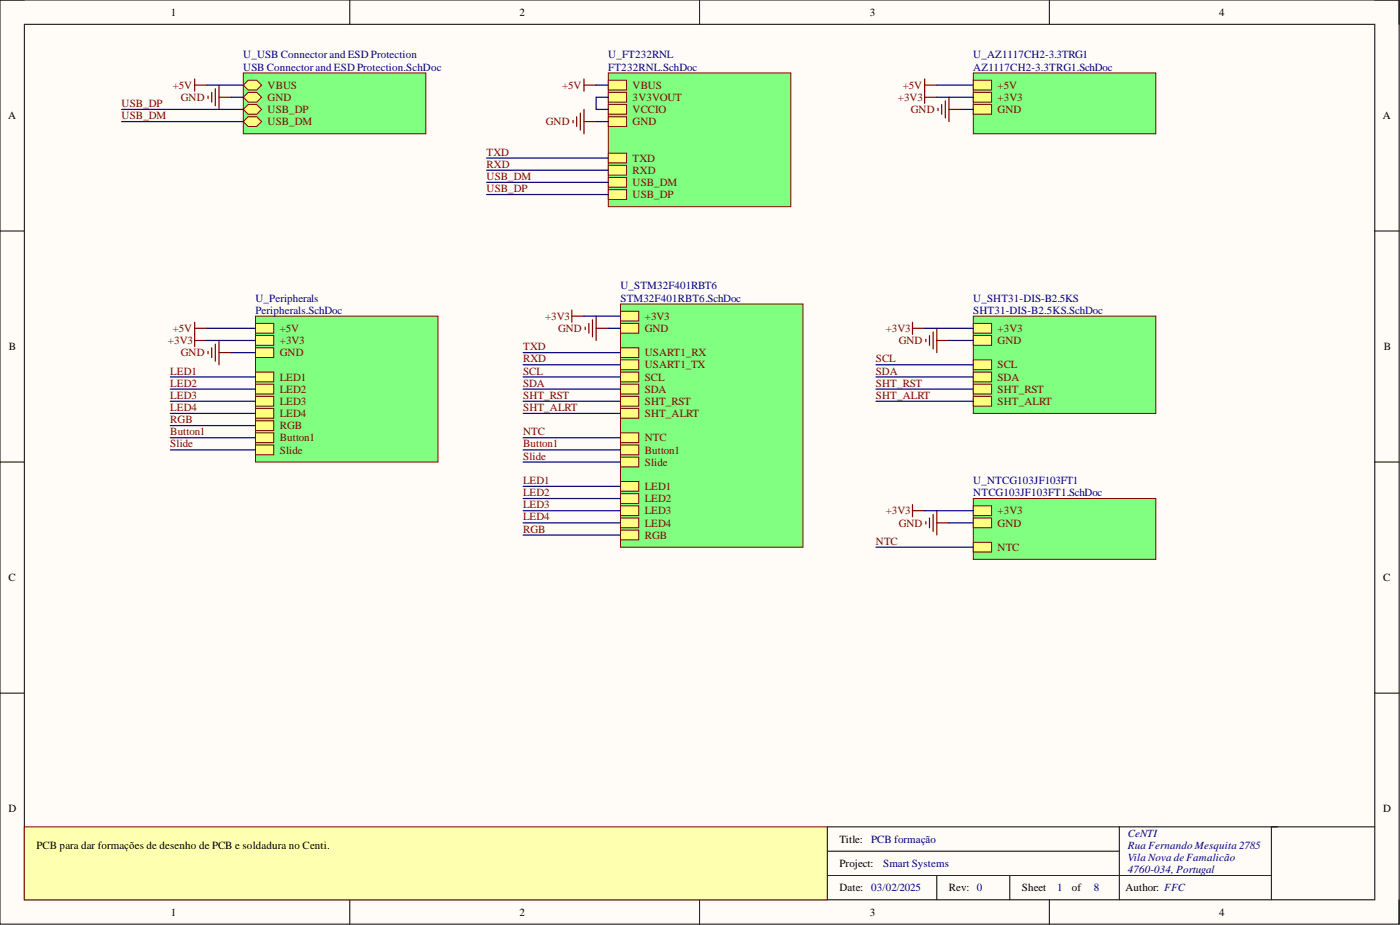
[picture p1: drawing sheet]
<svg xmlns="http://www.w3.org/2000/svg" width="292mm" height="193mm" viewBox="0 0 292 193" stroke-linecap="round" stroke-linejoin="round" font-family="sans-serif">
<defs><g id="words">
<g font-size="2.3">
<text x="35.6" y="3.3">1</text>
<text x="108.4" y="3.3">2</text>
<text x="181.5" y="3.3">3</text>
<text x="254.3" y="3.3">4</text>
<text x="1.7" y="24.9">A</text>
<text x="288.5" y="24.9">A</text>
<text x="1.9" y="73.1">B</text>
<text x="288.7" y="73.1">B</text>
<text x="1.8" y="121.3">C</text>
<text x="288.6" y="121.3">C</text>
<text x="1.8" y="169.5">D</text>
<text x="288.6" y="169.5">D</text>
<text x="7.6" y="177.1">PCB para dar formações de desenho de PCB e soldadura no Centi.</text>
<text x="175.2" y="175.8">Title:</text>
<text x="175.2" y="180.9">Project:</text>
<text x="175.2" y="185.9">Date:</text>
<text x="198" y="185.9">Rev: 0</text>
<text x="213.2" y="185.9">Sheet</text>
<text x="223.6" y="185.9">of</text>
<text x="234.8" y="185.9">Author: FFC</text>
<text x="35.6" y="191">1</text>
<text x="108.4" y="191">2</text>
<text x="181.5" y="191">3</text>
<text x="254.3" y="191">4</text>
</g>
<g font-size="2.3" fill="#000080">
<text x="50.8" y="12.2">U_USB Connector and ESD Protection</text>
<text x="50.8" y="14.7">USB Connector and ESD Protection.SchDoc</text>
<text x="126.9" y="12.2">U_FT232RNL</text>
<text x="126.9" y="14.7">FT232RNL.SchDoc</text>
<text x="203.1" y="12.2">U_AZ1117CH2-3.3TRG1</text>
<text x="203.1" y="14.7">AZ1117CH2-3.3TRG1.SchDoc</text>
<text x="53.3" y="62.9">U_Peripherals</text>
<text x="53.3" y="65.4">Peripherals.SchDoc</text>
<text x="129.5" y="60.4">U_STM32F401RBT6</text>
<text x="129.5" y="62.9">STM32F401RBT6.SchDoc</text>
<text x="203.1" y="62.9">U_SHT31-DIS-B2.5KS</text>
<text x="203.1" y="65.4">SHT31-DIS-B2.5KS.SchDoc</text>
<text x="203.1" y="101">U_NTCG103JF103FT1</text>
<text x="203.1" y="103.5">NTCG103JF103FT1.SchDoc</text>
<text x="181.8" y="175.8">PCB formação</text>
<text x="235.3" y="174.5">CeNTI</text>
<text x="235.3" y="177.1">Rua Fernando Mesquita 2785</text>
<text x="235.3" y="179.6">Vila Nova de Famalicão</text>
<text x="181.8" y="185.9">03/02/2025</text>
<text x="184.3" y="180.9">Smart Systems</text>
<text x="220.6" y="185.9">1</text>
<text x="228.2" y="185.9">8</text>
<text x="235.3" y="182.1">4760-034, Portugal</text>
</g>
<g font-size="2.3" fill="#800000">
<text x="25.4" y="22.3">USB_DP</text>
<text x="36" y="18.5">+5V</text>
<text x="37.7" y="21.1">GND</text>
<text x="55.8" y="18.5">VBUS</text>
<text x="55.8" y="21.1">GND</text>
<text x="55.8" y="23.6">USB_DP</text>
<text x="117.3" y="18.5">+5V</text>
<text x="132" y="18.5">VBUS</text>
<text x="132" y="21.1">3V3VOUT</text>
<text x="132" y="23.6">VCCIO</text>
<text x="187.3" y="21.1">+3V3</text>
<text x="188.4" y="18.5">+5V</text>
<text x="190" y="23.6">GND</text>
<text x="208.2" y="18.5">+5V</text>
<text x="208.2" y="21.1">+3V3</text>
<text x="208.2" y="23.6">GND</text>
<text x="25.4" y="24.9">USB_DM</text>
<text x="55.8" y="26.1">USB_DM</text>
<text x="113.9" y="26.1">GND</text>
<text x="132" y="26.1">GND</text>
<text x="101.5" y="32.5">TXD</text>
<text x="101.5" y="35">RXD</text>
<text x="132" y="33.7">TXD</text>
<text x="101.5" y="37.5">USB_DM</text>
<text x="101.5" y="40.1">USB_DP</text>
<text x="132" y="36.3">RXD</text>
<text x="132" y="38.8">USB_DM</text>
<text x="132" y="41.3">USB_DP</text>
<text x="35" y="71.8">+3V3</text>
<text x="36" y="69.3">+5V</text>
<text x="58.4" y="71.8">+3V3</text>
<text x="58.4" y="69.3">+5V</text>
<text x="113.7" y="66.7">+3V3</text>
<text x="116.4" y="69.3">GND</text>
<text x="134.5" y="66.7">+3V3</text>
<text x="134.5" y="69.3">GND</text>
<text x="184.8" y="69.3">+3V3</text>
<text x="187.5" y="71.8">GND</text>
<text x="208.2" y="69.3">+3V3</text>
<text x="208.2" y="71.8">GND</text>
<text x="37.7" y="74.3">GND</text>
<text x="58.4" y="74.3">GND</text>
<text x="109.2" y="73.1">TXD</text>
<text x="109.2" y="75.6">RXD</text>
<text x="134.5" y="76.9">USART1_TX</text>
<text x="134.5" y="74.3">USART1_RX</text>
<text x="182.8" y="75.6">SCL</text>
<text x="208.2" y="76.9">SCL</text>
<text x="35.5" y="78.1">LED1</text>
<text x="35.5" y="80.7">LED2</text>
<text x="35.5" y="83.2">LED3</text>
<text x="58.4" y="79.4">LED1</text>
<text x="58.4" y="81.9">LED2</text>
<text x="109.2" y="78.1">SCL</text>
<text x="109.2" y="80.7">SDA</text>
<text x="109.2" y="83.2">SHT_RST</text>
<text x="134.5" y="79.4">SCL</text>
<text x="134.5" y="81.9">SDA</text>
<text x="182.8" y="78.1">SDA</text>
<text x="182.8" y="80.7">SHT_RST</text>
<text x="182.8" y="83.2">SHT_ALRT</text>
<text x="208.2" y="79.4">SDA</text>
<text x="208.2" y="81.9">SHT_RST</text>
<text x="35.5" y="85.7">LED4</text>
<text x="35.5" y="88.3">RGB</text>
<text x="58.4" y="84.5">LED3</text>
<text x="58.4" y="87">LED4</text>
<text x="58.4" y="89.5">RGB</text>
<text x="109.2" y="85.7">SHT_ALRT</text>
<text x="134.5" y="84.5">SHT_RST</text>
<text x="134.5" y="87">SHT_ALRT</text>
<text x="208.2" y="84.5">SHT_ALRT</text>
<text x="35.5" y="90.8">Button1</text>
<text x="35.5" y="93.3">Slide</text>
<text x="58.4" y="92.1">Button1</text>
<text x="58.4" y="94.6">Slide</text>
<text x="109.2" y="90.8">NTC</text>
<text x="109.2" y="93.3">Button1</text>
<text x="109.2" y="95.9">Slide</text>
<text x="134.5" y="92.1">NTC</text>
<text x="134.5" y="94.6">Button1</text>
<text x="109.2" y="101">LED1</text>
<text x="134.5" y="97.2">Slide</text>
<text x="109.2" y="103.5">LED2</text>
<text x="109.2" y="106">LED3</text>
<text x="134.5" y="102.2">LED1</text>
<text x="134.5" y="107.3">LED3</text>
<text x="134.5" y="104.8">LED2</text>
<text x="184.8" y="107.3">+3V3</text>
<text x="208.2" y="107.3">+3V3</text>
<text x="109.2" y="108.6">LED4</text>
<text x="109.2" y="111.1">RGB</text>
<text x="134.5" y="109.8">LED4</text>
<text x="134.5" y="112.4">RGB</text>
<text x="182.8" y="113.6">NTC</text>
<text x="187.5" y="109.8">GND</text>
<text x="208.2" y="109.8">GND</text>
<text x="208.2" y="114.9">NTC</text>
</g>
</g></defs>
<path d="M0 0h291.9v192.8h-291.9z" fill-rule="evenodd" fill="#fffcf8"/>
<path d="M0 0h291.9v192.8h-291.9z" fill="none" stroke="#000" stroke-width=".21"/>
<path d="M5.1 5.1h281.7v182.6h-281.7z" fill-rule="evenodd" fill="#fffcf8"/>
<g fill="none" stroke="#000" stroke-width=".21">
<path d="M0 0h5.1M73 0v5.1M146 0v5.1M218.9 0v5.1M286.8 0h5.1v5.1M5.1 5.1h281.7v182.6h-281.7zM0 48.2h5.1M286.8 48.2h5.1M0 96.4h5.1M286.8 96.4h5.1M0 144.6h5.1M286.8 144.6h5.1"/>
<path d="M172.6 177.6h60.9M233.5 172.5v15.2M265.3 172.5v15.2M286.8 172.5h-114.2v15.2M73 187.7v5.1M146 187.7v5.1M172.6 182.6h92.7M195.5 182.6v5.1M210.7 182.6v5.1M218.9 187.7v5.1M291.9 187.7v5.1"/>
</g>
<path d="M5.1 172.5h167.5v15.2h-167.5z" fill-rule="evenodd" fill="#ffffb0"/>
<path d="M5.1 172.5h167.5v15.2h-167.5z" fill="none" stroke="#800000" stroke-width=".21"/>
<path d="M126.9 15.2h38.1v27.9h-38.1z" fill-rule="evenodd" fill="#80ff80"/>
<path d="M126.9 15.2h38.1v27.9h-38.1z" fill="none" stroke="#800000" stroke-width=".21"/>
<path d="M126.9 16.7h3.8v2.1h-3.8z" fill-rule="evenodd" fill="#ffff80"/>
<path d="M126.9 16.7h3.8v2.1h-3.8z" fill="none" stroke="#800000" stroke-width=".21"/>
<path d="M126.9 19.3h3.8v2h-3.8z" fill-rule="evenodd" fill="#ffff80"/>
<path d="M126.9 19.3h3.8v2h-3.8z" fill="none" stroke="#800000" stroke-width=".21"/>
<path d="M126.9 21.8h3.8v2h-3.8z" fill-rule="evenodd" fill="#ffff80"/>
<path d="M126.9 21.8h3.8v2h-3.8z" fill="none" stroke="#800000" stroke-width=".21"/>
<path d="M126.9 24.3h3.8v2.1h-3.8z" fill-rule="evenodd" fill="#ffff80"/>
<path d="M126.9 24.3h3.8v2.1h-3.8z" fill="none" stroke="#800000" stroke-width=".21"/>
<path d="M126.9 32h3.8v2h-3.8z" fill-rule="evenodd" fill="#ffff80"/>
<path d="M126.9 32h3.8v2h-3.8z" fill="none" stroke="#800000" stroke-width=".21"/>
<path d="M126.9 34.5h3.8v2h-3.8z" fill-rule="evenodd" fill="#ffff80"/>
<path d="M126.9 34.5h3.8v2h-3.8z" fill="none" stroke="#800000" stroke-width=".21"/>
<path d="M126.9 37h3.8v2.1h-3.8z" fill-rule="evenodd" fill="#ffff80"/>
<path d="M126.9 37h3.8v2.1h-3.8z" fill="none" stroke="#800000" stroke-width=".21"/>
<path d="M126.9 39.6h3.8v2h-3.8z" fill-rule="evenodd" fill="#ffff80"/>
<path d="M126.9 39.6h3.8v2h-3.8z" fill="none" stroke="#800000" stroke-width=".21"/>
<g fill="none" stroke="#800000" stroke-width=".25">
<path d="M40.6 16.5v2.5M40.6 17.8h2.6M44.2 19.3v2M44.9 18.5v3.6M45.7 17.8v5M121.8 17.8h2.6M121.8 16.5v2.5M192.9 17.8h2.6M192.9 16.5v5.1M43.4 20v.5M45.7 20.3h2.5M119.6 25.1v.5"/>
<path d="M120.3 24.3v2.1M121.1 23.6v3.5M121.8 22.8v5.1M121.8 25.4h2.6M192.9 20.3h2.6M195.7 22.6v.5M196.5 21.8v2M197.2 21.1v3.5M198 20.3v5.1M198 22.8h2.5M40.6 67.2v5.1M40.6 68.5h2.6"/>
<path d="M40.6 71h2.6M43.4 73.3v.5M44.2 72.5v2.1M44.9 71.8v3.5M45.7 71v5.1M45.7 73.6h2.5M119.3 64.7v2.5M119.3 66h2.5M122.1 68.2v.5M122.9 67.5v2M123.6 66.7v3.6M124.4 68.5h2.5"/>
<path d="M124.4 66v5M190.4 105.3v2.5M190.4 106.5h2.5"/>
</g>
<path d="M50.8 15.2h38v12.7h-38z" fill-rule="evenodd" fill="#80ff80"/>
<path d="M50.8 15.2h38v12.7h-38z" fill="none" stroke="#800000" stroke-width=".21"/>
<path d="M50.8 17.8l1-1.1h1.8l1 1.1-1 1h-1.8z" fill-rule="evenodd" fill="#ffff80"/>
<path d="M50.8 17.8l1-1.1h1.8l1 1.1-1 1h-1.8z" fill="none" stroke="#800000" stroke-width=".21"/>
<path d="M50.8 20.3l1-1h1.8l1 1-1 1h-1.8z" fill-rule="evenodd" fill="#ffff80"/>
<path d="M50.8 20.3l1-1h1.8l1 1-1 1h-1.8z" fill="none" stroke="#800000" stroke-width=".21"/>
<path d="M50.8 22.8l1-1h1.8l1 1-1 1h-1.8z" fill-rule="evenodd" fill="#ffff80"/>
<path d="M50.8 22.8l1-1h1.8l1 1-1 1h-1.8z" fill="none" stroke="#800000" stroke-width=".21"/>
<path d="M50.8 25.4l1-1.1h1.8l1 1.1-1 1h-1.8z" fill-rule="evenodd" fill="#ffff80"/>
<path d="M50.8 25.4l1-1.1h1.8l1 1.1-1 1h-1.8z" fill="none" stroke="#800000" stroke-width=".21"/>
<path d="M203.1 104h38v12.7h-38z" fill-rule="evenodd" fill="#80ff80"/>
<path d="M203.1 104h38v12.7h-38z" fill="none" stroke="#800000" stroke-width=".21"/>
<path d="M203.1 113.1h3.8v2.1h-3.8z" fill-rule="evenodd" fill="#ffff80"/>
<path d="M203.1 113.1h3.8v2.1h-3.8z" fill="none" stroke="#800000" stroke-width=".21"/>
<path d="M203.1 105.5h3.8v2.1h-3.8z" fill-rule="evenodd" fill="#ffff80"/>
<path d="M203.1 105.5h3.8v2.1h-3.8z" fill="none" stroke="#800000" stroke-width=".21"/>
<path d="M203.1 108.1h3.8v2h-3.8z" fill-rule="evenodd" fill="#ffff80"/>
<path d="M203.1 108.1h3.8v2h-3.8z" fill="none" stroke="#800000" stroke-width=".21"/>
<path d="M193.2 108.8v.5M193.9 108.1v2M194.7 107.3v3.6M195.5 106.5v5.1M195.5 109.1h2.5" fill="none" stroke="#800000" stroke-width=".25"/>
<path d="M203.1 66h38v20.2h-38z" fill-rule="evenodd" fill="#80ff80"/>
<path d="M203.1 66h38v20.2h-38z" fill="none" stroke="#800000" stroke-width=".21"/>
<path d="M203.1 75.1h3.8v2h-3.8z" fill-rule="evenodd" fill="#ffff80"/>
<path d="M203.1 75.1h3.8v2h-3.8z" fill="none" stroke="#800000" stroke-width=".21"/>
<path d="M203.1 77.6h3.8v2.1h-3.8z" fill-rule="evenodd" fill="#ffff80"/>
<path d="M203.1 77.6h3.8v2.1h-3.8z" fill="none" stroke="#800000" stroke-width=".21"/>
<path d="M203.1 80.2h3.8v2h-3.8z" fill-rule="evenodd" fill="#ffff80"/>
<path d="M203.1 80.2h3.8v2h-3.8z" fill="none" stroke="#800000" stroke-width=".21"/>
<path d="M203.1 82.7h3.8v2h-3.8z" fill-rule="evenodd" fill="#ffff80"/>
<path d="M203.1 82.7h3.8v2h-3.8z" fill="none" stroke="#800000" stroke-width=".21"/>
<path d="M203.1 67.5h3.8v2h-3.8z" fill-rule="evenodd" fill="#ffff80"/>
<path d="M203.1 67.5h3.8v2h-3.8z" fill="none" stroke="#800000" stroke-width=".21"/>
<path d="M203.1 70h3.8v2h-3.8z" fill-rule="evenodd" fill="#ffff80"/>
<path d="M203.1 70h3.8v2h-3.8z" fill="none" stroke="#800000" stroke-width=".21"/>
<path d="M190.4 67.2v2.6M190.4 68.5h2.5M193.2 70.8v.5M193.9 70v2M194.7 69.3v3.5M195.5 68.5v5.1M195.5 71h2.5" fill="none" stroke="#800000" stroke-width=".25"/>
<path d="M203.1 15.2h38v12.7h-38z" fill-rule="evenodd" fill="#80ff80"/>
<path d="M203.1 15.2h38v12.7h-38z" fill="none" stroke="#800000" stroke-width=".21"/>
<path d="M203.1 16.7h3.8v2.1h-3.8z" fill-rule="evenodd" fill="#ffff80"/>
<path d="M203.1 16.7h3.8v2.1h-3.8z" fill="none" stroke="#800000" stroke-width=".21"/>
<path d="M203.1 19.3h3.8v2h-3.8z" fill-rule="evenodd" fill="#ffff80"/>
<path d="M203.1 19.3h3.8v2h-3.8z" fill="none" stroke="#800000" stroke-width=".21"/>
<path d="M203.1 21.8h3.8v2h-3.8z" fill-rule="evenodd" fill="#ffff80"/>
<path d="M203.1 21.8h3.8v2h-3.8z" fill="none" stroke="#800000" stroke-width=".21"/>
<path d="M129.5 63.4h38v50.8h-38z" fill-rule="evenodd" fill="#80ff80"/>
<path d="M129.5 63.4h38v50.8h-38z" fill="none" stroke="#800000" stroke-width=".21"/>
<path d="M129.5 64.9h3.8v2.1h-3.8z" fill-rule="evenodd" fill="#ffff80"/>
<path d="M129.5 64.9h3.8v2.1h-3.8z" fill="none" stroke="#800000" stroke-width=".21"/>
<path d="M129.5 67.5h3.8v2h-3.8z" fill-rule="evenodd" fill="#ffff80"/>
<path d="M129.5 67.5h3.8v2h-3.8z" fill="none" stroke="#800000" stroke-width=".21"/>
<path d="M129.5 82.7h3.8v2h-3.8z" fill-rule="evenodd" fill="#ffff80"/>
<path d="M129.5 82.7h3.8v2h-3.8z" fill="none" stroke="#800000" stroke-width=".21"/>
<path d="M129.5 85.2h3.8v2.1h-3.8z" fill-rule="evenodd" fill="#ffff80"/>
<path d="M129.5 85.2h3.8v2.1h-3.8z" fill="none" stroke="#800000" stroke-width=".21"/>
<path d="M129.5 90.3h3.8v2h-3.8z" fill-rule="evenodd" fill="#ffff80"/>
<path d="M129.5 90.3h3.8v2h-3.8z" fill="none" stroke="#800000" stroke-width=".21"/>
<path d="M129.5 95.4h3.8v2h-3.8z" fill-rule="evenodd" fill="#ffff80"/>
<path d="M129.5 95.4h3.8v2h-3.8z" fill="none" stroke="#800000" stroke-width=".21"/>
<path d="M129.5 92.8h3.8v2.1h-3.8z" fill-rule="evenodd" fill="#ffff80"/>
<path d="M129.5 92.8h3.8v2.1h-3.8z" fill="none" stroke="#800000" stroke-width=".21"/>
<path d="M129.5 75.1h3.8v2h-3.8z" fill-rule="evenodd" fill="#ffff80"/>
<path d="M129.5 75.1h3.8v2h-3.8z" fill="none" stroke="#800000" stroke-width=".21"/>
<path d="M129.5 72.5h3.8v2.1h-3.8z" fill-rule="evenodd" fill="#ffff80"/>
<path d="M129.5 72.5h3.8v2.1h-3.8z" fill="none" stroke="#800000" stroke-width=".21"/>
<path d="M129.5 77.6h3.8v2.1h-3.8z" fill-rule="evenodd" fill="#ffff80"/>
<path d="M129.5 77.6h3.8v2.1h-3.8z" fill="none" stroke="#800000" stroke-width=".21"/>
<path d="M129.5 80.2h3.8v2h-3.8z" fill-rule="evenodd" fill="#ffff80"/>
<path d="M129.5 80.2h3.8v2h-3.8z" fill="none" stroke="#800000" stroke-width=".21"/>
<path d="M129.5 100.5h3.8v2h-3.8z" fill-rule="evenodd" fill="#ffff80"/>
<path d="M129.5 100.5h3.8v2h-3.8z" fill="none" stroke="#800000" stroke-width=".21"/>
<path d="M129.5 108.1h3.8v2h-3.8z" fill-rule="evenodd" fill="#ffff80"/>
<path d="M129.5 108.1h3.8v2h-3.8z" fill="none" stroke="#800000" stroke-width=".21"/>
<path d="M129.5 105.5h3.8v2.1h-3.8z" fill-rule="evenodd" fill="#ffff80"/>
<path d="M129.5 105.5h3.8v2.1h-3.8z" fill="none" stroke="#800000" stroke-width=".21"/>
<path d="M129.5 103h3.8v2h-3.8z" fill-rule="evenodd" fill="#ffff80"/>
<path d="M129.5 103h3.8v2h-3.8z" fill="none" stroke="#800000" stroke-width=".21"/>
<path d="M129.5 110.6h3.8v2h-3.8z" fill-rule="evenodd" fill="#ffff80"/>
<path d="M129.5 110.6h3.8v2h-3.8z" fill="none" stroke="#800000" stroke-width=".21"/>
<path d="M53.3 66h38.1v30.4h-38.1z" fill-rule="evenodd" fill="#80ff80"/>
<path d="M53.3 66h38.1v30.4h-38.1z" fill="none" stroke="#800000" stroke-width=".21"/>
<path d="M53.3 77.6h3.8v2.1h-3.8z" fill-rule="evenodd" fill="#ffff80"/>
<path d="M53.3 77.6h3.8v2.1h-3.8z" fill="none" stroke="#800000" stroke-width=".21"/>
<path d="M53.3 80.2h3.8v2h-3.8z" fill-rule="evenodd" fill="#ffff80"/>
<path d="M53.3 80.2h3.8v2h-3.8z" fill="none" stroke="#800000" stroke-width=".21"/>
<path d="M53.3 82.7h3.8v2h-3.8z" fill-rule="evenodd" fill="#ffff80"/>
<path d="M53.3 82.7h3.8v2h-3.8z" fill="none" stroke="#800000" stroke-width=".21"/>
<path d="M53.3 85.2h3.8v2.1h-3.8z" fill-rule="evenodd" fill="#ffff80"/>
<path d="M53.3 85.2h3.8v2.1h-3.8z" fill="none" stroke="#800000" stroke-width=".21"/>
<path d="M53.3 90.3h3.8v2h-3.8z" fill-rule="evenodd" fill="#ffff80"/>
<path d="M53.3 90.3h3.8v2h-3.8z" fill="none" stroke="#800000" stroke-width=".21"/>
<path d="M53.3 87.8h3.8v2h-3.8z" fill-rule="evenodd" fill="#ffff80"/>
<path d="M53.3 87.8h3.8v2h-3.8z" fill="none" stroke="#800000" stroke-width=".21"/>
<path d="M53.3 70h3.8v2h-3.8z" fill-rule="evenodd" fill="#ffff80"/>
<path d="M53.3 70h3.8v2h-3.8z" fill="none" stroke="#800000" stroke-width=".21"/>
<path d="M53.3 72.5h3.8v2.1h-3.8z" fill-rule="evenodd" fill="#ffff80"/>
<path d="M53.3 72.5h3.8v2.1h-3.8z" fill="none" stroke="#800000" stroke-width=".21"/>
<path d="M53.3 67.5h3.8v2h-3.8z" fill-rule="evenodd" fill="#ffff80"/>
<path d="M53.3 67.5h3.8v2h-3.8z" fill="none" stroke="#800000" stroke-width=".21"/>
<path d="M53.3 92.8h3.8v2.1h-3.8z" fill-rule="evenodd" fill="#ffff80"/>
<path d="M53.3 92.8h3.8v2.1h-3.8z" fill="none" stroke="#800000" stroke-width=".21"/>
<g fill="none" stroke="#000080" stroke-width=".25">
<path d="M43.2 17.8h7.6M124.4 17.8h2.5M195.5 17.8h7.6M25.4 25.4h25.4M25.4 22.8h25.4M48.2 20.3h2.6M101.5 33h25.4M101.5 35.5h25.4M101.5 38h25.4M124.4 25.4h2.5M126.9 20.3h-2.5v2.5h2.5M195.5 20.3h7.6"/>
<path d="M200.5 22.8h2.6M101.5 40.6h25.4M35.5 78.6h17.8M43.2 68.5h10.1M43.2 71h10.1M48.2 73.6h5.1M109.2 73.6h20.3M109.2 76.1h20.3M109.2 78.6h20.3M121.8 66h7.7M126.9 68.5h2.6M182.8 76.1h20.3"/>
<path d="M182.8 78.6h20.3M192.9 68.5h10.2M198 71h5.1M35.5 81.2h17.8M35.5 83.7h17.8M35.5 86.2h17.8M35.5 91.3h17.8M35.5 93.9h17.8M35.5 88.8h17.8M109.2 81.2h20.3M109.2 83.7h20.3M109.2 86.2h20.3"/>
<path d="M109.2 91.3h20.3M109.2 93.9h20.3M109.2 96.4h20.3M182.8 81.2h20.3M182.8 83.7h20.3M109.2 106.5h20.3M109.2 109.1h20.3M109.2 101.5h20.3M109.2 104h20.3M109.2 111.6h20.3M182.8 114.2h20.3M192.9 106.5h10.2"/>
<path d="M198 109.1h5.1"/>
</g>
<use href="#words"/>
</svg>
